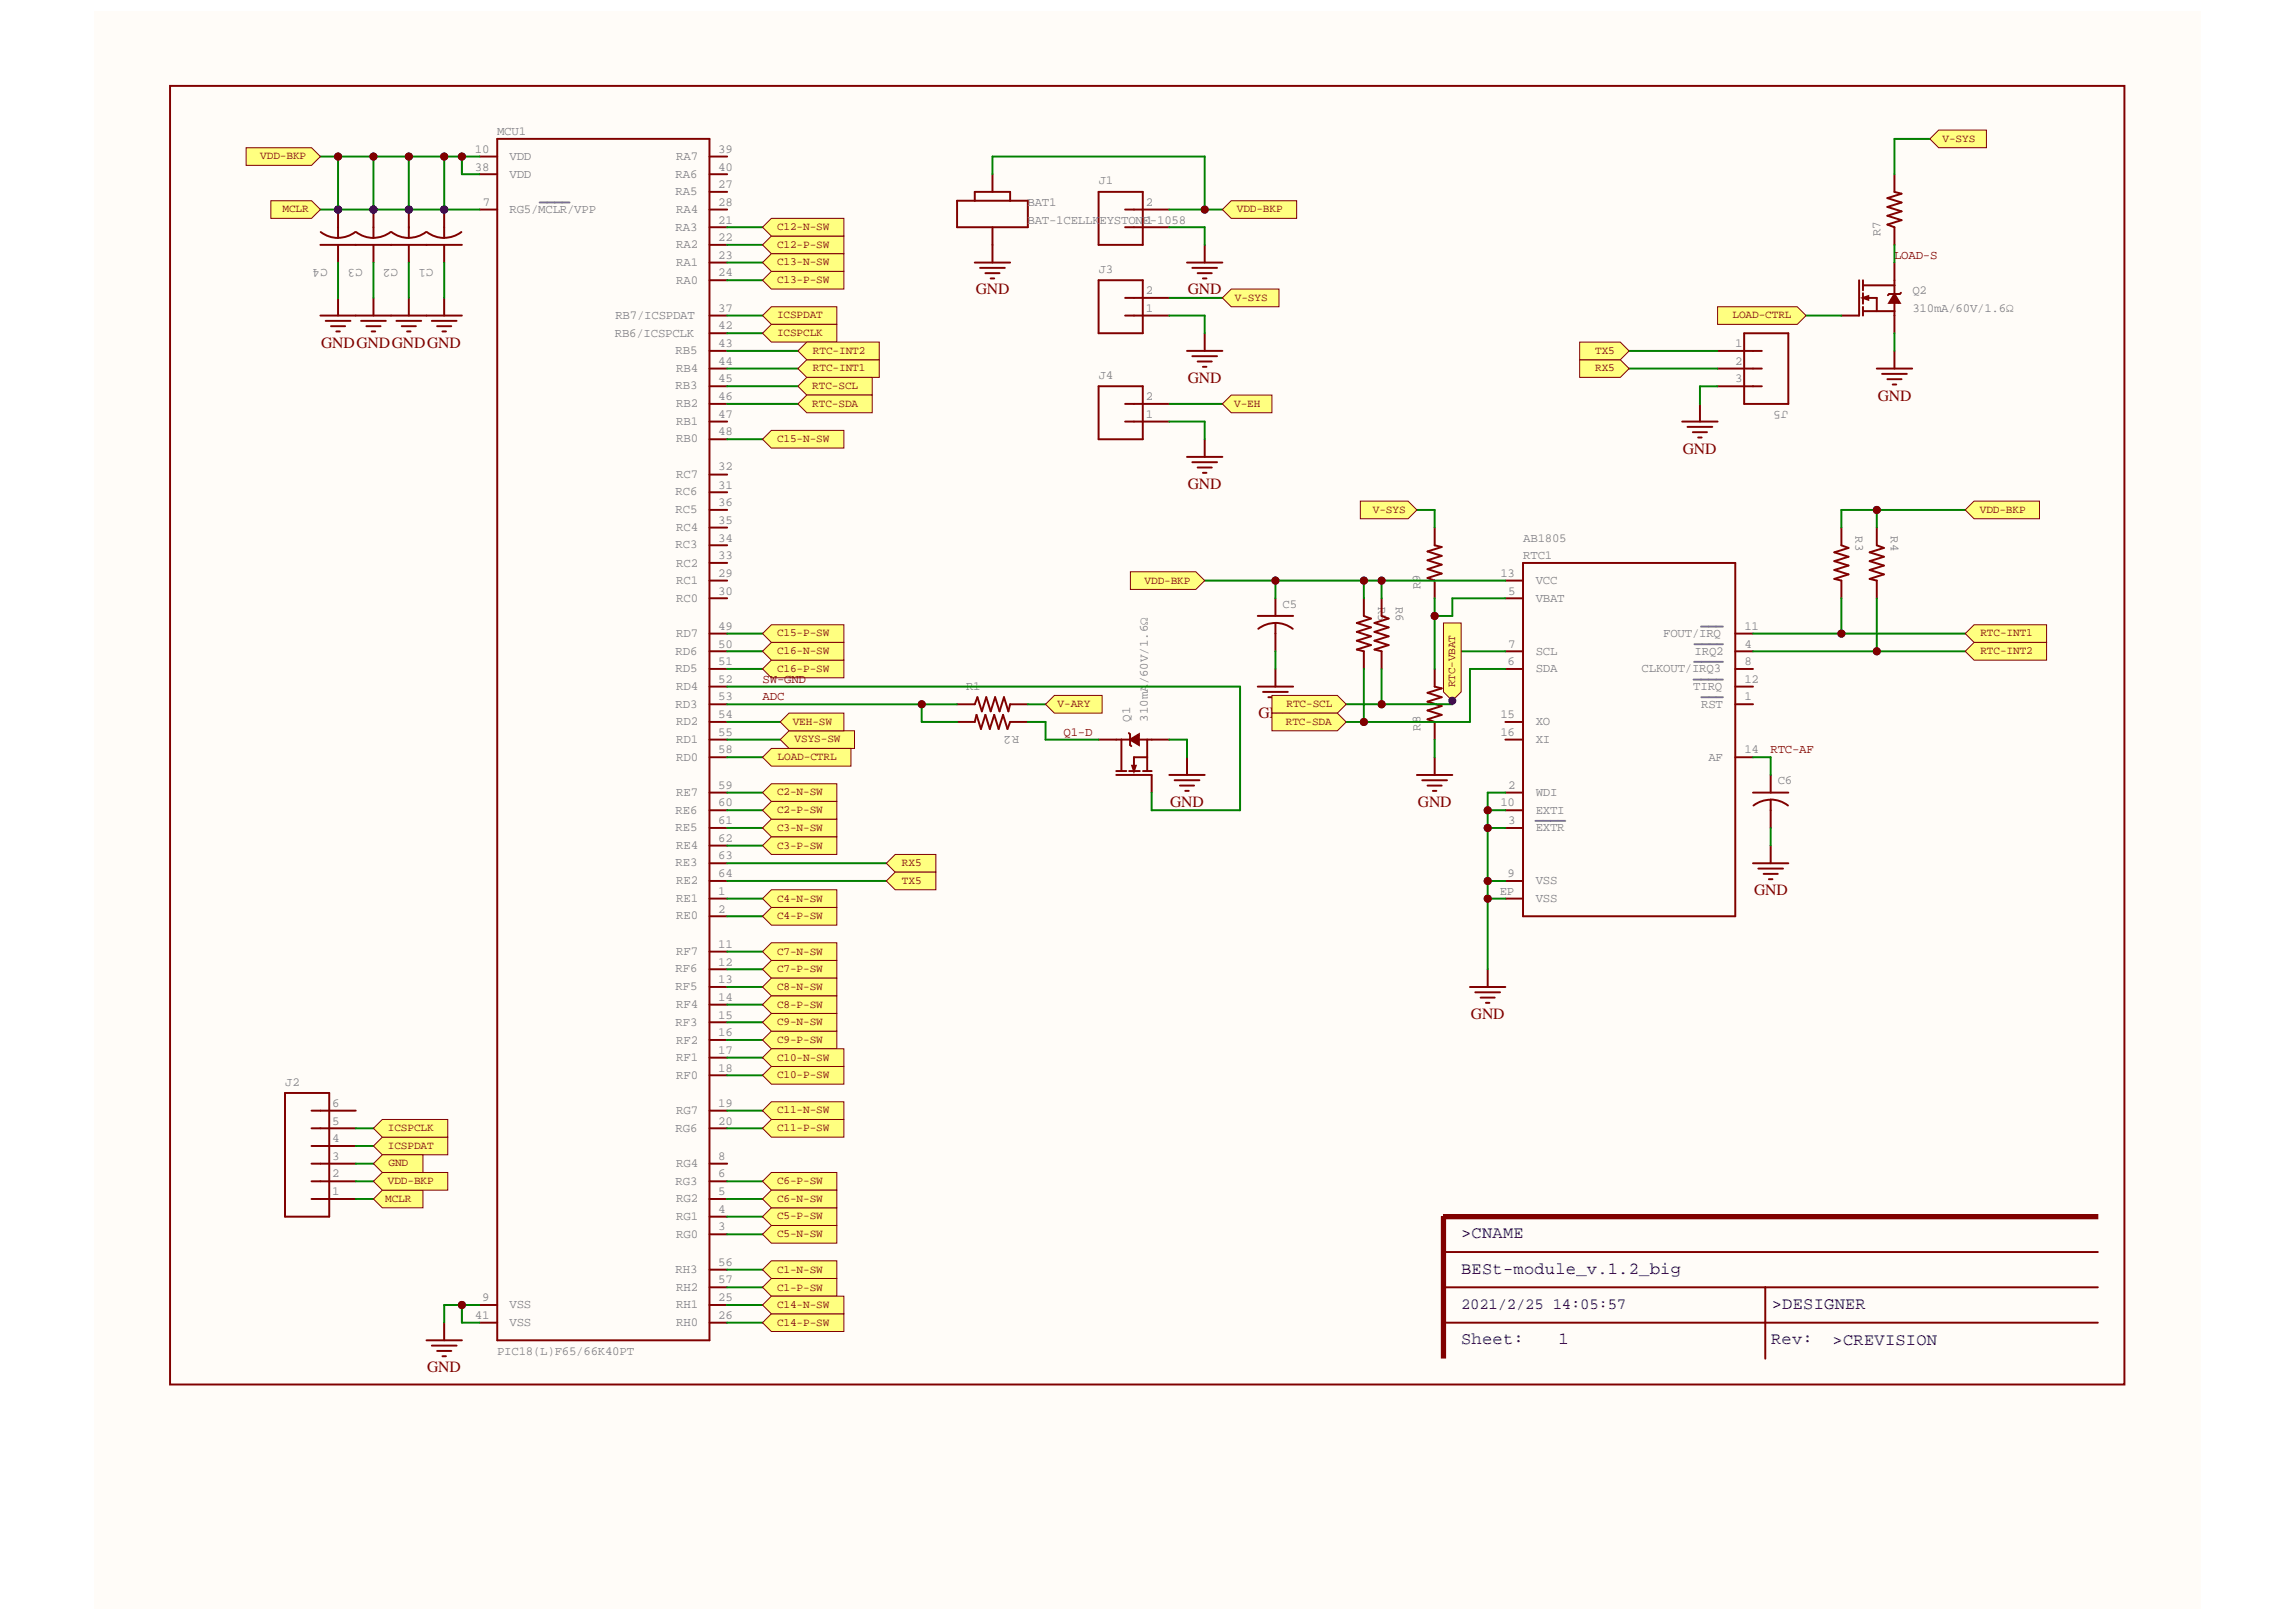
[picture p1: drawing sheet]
<svg xmlns="http://www.w3.org/2000/svg" width="297mm" height="210mm" viewBox="0 0 297 210" stroke-linecap="round" stroke-linejoin="round" font-family="sans-serif">
<defs><g id="words">
<g font-size="2.2" fill="#000080">
<text x="189" y="160.2">&gt;CNAME</text>
<text x="189" y="164.8">BESt-module_v.1.2_big</text>
<text x="189" y="173.9">Sheet:</text>
<text x="201.6" y="173.9">1</text>
<text x="229.1" y="173.9">Rev:</text>
<text x="229.2" y="169.4">&gt;DESIGNER</text>
<text x="237.1" y="174">&gt;CREVISION</text>
</g>
<g font-size="2" fill="#800000">
<text x="126.2" y="38.1">GND</text>
<text x="153.7" y="38.1">GND</text>
<text x="41.5" y="45">GNDGNDGNDGND</text>
<text x="153.7" y="49.6">GND</text>
<text x="242.9" y="51.8">GND</text>
<text x="217.7" y="58.7">GND</text>
<text x="153.7" y="63.3">GND</text>
<text x="162.8" y="92.9">GND</text>
<text x="151.4" y="104.4">GND</text>
<text x="183.4" y="104.4">GND</text>
<text x="226.9" y="115.8">GND</text>
<text x="190.3" y="131.8">GND</text>
<text x="55.3" y="177.6">GND</text>
</g>
<g font-size="2" fill="#000080">
<text x="189" y="169.5">2021/2/25</text>
<text x="200.9" y="169.5">14:05:57</text>
</g>
<g font-size="1.6" fill="#808080">
<text x="64.3" y="17.5">MCU1</text>
<text x="61.4" y="19.8">10</text>
<text x="61.4" y="22.1">38</text>
<text x="65.9" y="20.7">VDD</text>
<text x="65.9" y="23">VDD</text>
<text x="87.4" y="23">RA6</text>
<text x="87.5" y="20.7">RA7</text>
<text x="92.9" y="22.1">40</text>
<text x="92.9" y="19.8">39</text>
<text x="142.2" y="23.9">J1</text>
<text x="62.4" y="26.6">7</text>
<text x="65.9" y="27.6">RG5/MCLR/VPP</text>
<text x="87.4" y="29.9">RA3</text>
<text x="87.4" y="25.3">RA5</text>
<text x="87.5" y="27.6">RA4</text>
<text x="92.9" y="28.9">21</text>
<text x="92.9" y="26.6">28</text>
<text x="92.9" y="24.4">27</text>
<text x="132.9" y="26.6">BAT1</text>
<text x="132.9" y="28.9">BAT-1CELLK</text>
<text x="142.2" y="28.9">EYSTONE1-1058</text>
<text x="148.2" y="26.6">2</text>
<text x="42.4" y="34.8" transform="rotate(-180 42.4 34.8)">C4</text>
<text x="47" y="34.8" transform="rotate(-180 47 34.8)">C3</text>
<text x="51.5" y="34.8" transform="rotate(-180 51.5 34.8)">C2</text>
<text x="56.1" y="34.8" transform="rotate(-180 56.1 34.8)">C1</text>
<text x="87.5" y="34.4">RA1</text>
<text x="87.5" y="32.1">RA2</text>
<text x="92.9" y="33.5">23</text>
<text x="92.9" y="31.2">22</text>
<text x="92.9" y="35.8">24</text>
<text x="142.2" y="35.4">J3</text>
<text x="243.3" y="30.5" transform="rotate(-90 243.3 30.5)">R7</text>
<text x="79.6" y="41.3">RB7/ICSPDAT</text>
<text x="87.5" y="36.7">RA0</text>
<text x="92.9" y="40.3">37</text>
<text x="148.2" y="40.3">1</text>
<text x="148.2" y="38.1">2</text>
<text x="247.4" y="38.1">Q2</text>
<text x="247.4" y="40.3">310mA/60V/1.6Ω</text>
<text x="79.5" y="43.6">RB6/ICSPCLK</text>
<text x="87.4" y="45.8">RB5</text>
<text x="92.9" y="47.2">44</text>
<text x="92.9" y="44.9">43</text>
<text x="92.9" y="42.6">42</text>
<text x="224.5" y="44.9">1</text>
<text x="224.5" y="47.2">2</text>
<text x="87.4" y="50.4">RB3</text>
<text x="87.5" y="52.7">RB2</text>
<text x="87.5" y="48.1">RB4</text>
<text x="92.9" y="51.8">46</text>
<text x="92.9" y="49.5">45</text>
<text x="142.2" y="49">J4</text>
<text x="148.2" y="51.8">2</text>
<text x="224.5" y="49.5">3</text>
<text x="231.3" y="53.2" transform="rotate(-180 231.3 53.2)">J5</text>
<text x="87.5" y="55">RB1</text>
<text x="87.5" y="57.3">RB0</text>
<text x="92.9" y="54">47</text>
<text x="92.9" y="56.3">48</text>
<text x="148.2" y="54">1</text>
<text x="87.4" y="64.1">RC6</text>
<text x="87.5" y="61.8">RC7</text>
<text x="92.9" y="65.5">36</text>
<text x="92.9" y="63.3">31</text>
<text x="92.9" y="60.9">32</text>
<text x="87.4" y="70.9">RC3</text>
<text x="87.4" y="66.4">RC5</text>
<text x="87.5" y="68.7">RC4</text>
<text x="92.9" y="70.1">34</text>
<text x="92.9" y="67.8">35</text>
<text x="197.1" y="70.1">AB1805</text>
<text x="240.1" y="69.4" transform="rotate(90 240.1 69.4)">R3</text>
<text x="244.6" y="69.4" transform="rotate(90 244.6 69.4)">R4</text>
<text x="87.5" y="77.9">RC0</text>
<text x="87.5" y="75.6">RC1</text>
<text x="87.5" y="73.3">RC2</text>
<text x="92.9" y="77">30</text>
<text x="92.9" y="74.7">29</text>
<text x="92.9" y="72.4">33</text>
<text x="183.8" y="76.3" transform="rotate(-90 183.8 76.3)">R9</text>
<text x="194.1" y="74.7">13</text>
<text x="195.1" y="77">5</text>
<text x="197.1" y="72.4">RTC1</text>
<text x="198.7" y="77.9">VBAT</text>
<text x="198.7" y="75.6">VCC</text>
<text x="87.5" y="82.4">RD7</text>
<text x="92.9" y="83.8">50</text>
<text x="92.9" y="81.5">49</text>
<text x="165.9" y="78.6">C5</text>
<text x="178.3" y="78.6" transform="rotate(90 178.3 78.6)">R5</text>
<text x="180.6" y="78.6" transform="rotate(90 180.6 78.6)">R6</text>
<text x="195.1" y="83.8">7</text>
<text x="215.2" y="82.4">FOUT/IRQ</text>
<text x="225.7" y="83.8">4</text>
<text x="225.7" y="81.5">11</text>
<text x="87.4" y="87">RD5</text>
<text x="87.4" y="84.7">RD6</text>
<text x="87.5" y="89.3">RD4</text>
<text x="92.9" y="88.4">52</text>
<text x="92.9" y="86.1">51</text>
<text x="125" y="89.3">R1</text>
<text x="148.5" y="88.5" transform="rotate(-90 148.5 88.5)">/60V/1.6Ω</text>
<text x="195" y="86.1">6</text>
<text x="198.7" y="87">SDA</text>
<text x="198.7" y="84.7">SCL</text>
<text x="212.4" y="87">CLKOUT/IRQ3</text>
<text x="219.1" y="89.3">TIRQ</text>
<text x="219.2" y="84.7">IRQ2</text>
<text x="225.7" y="86.1">8</text>
<text x="225.7" y="88.4">12</text>
<text x="87.4" y="91.6">RD3</text>
<text x="87.5" y="93.9">RD2</text>
<text x="92.9" y="95.2">55</text>
<text x="92.9" y="92.9">54</text>
<text x="92.9" y="90.7">53</text>
<text x="131.8" y="95.2" transform="rotate(-180 131.8 95.2)">R2</text>
<text x="146.2" y="93.4" transform="rotate(-90 146.2 93.4)">Q1</text>
<text x="148.5" y="93.4" transform="rotate(-90 148.5 93.4)">310mA</text>
<text x="183.8" y="94.5" transform="rotate(-90 183.8 94.5)">R8</text>
<text x="194.1" y="92.9">15</text>
<text x="194.1" y="95.2">16</text>
<text x="198.7" y="93.9">XO</text>
<text x="220.1" y="91.6">RST</text>
<text x="225.7" y="90.7">1</text>
<text x="87.5" y="98.4">RD0</text>
<text x="87.5" y="96.1">RD1</text>
<text x="92.9" y="97.5">58</text>
<text x="198.7" y="96.1">XI</text>
<text x="221" y="98.4">AF</text>
<text x="225.7" y="97.5">14</text>
<text x="230" y="101.5">C6</text>
<text x="87.4" y="107.6">RE5</text>
<text x="87.4" y="105.3">RE6</text>
<text x="87.5" y="103">RE7</text>
<text x="92.9" y="106.6">61</text>
<text x="92.9" y="104.3">60</text>
<text x="92.9" y="102.1">59</text>
<text x="194.1" y="104.3">10</text>
<text x="195.1" y="102.1">2</text>
<text x="195.1" y="106.6">3</text>
<text x="198.7" y="103">WDI</text>
<text x="198.7" y="105.3">EXTI</text>
<text x="198.7" y="107.6">EXTR</text>
<text x="87.4" y="112.1">RE3</text>
<text x="87.5" y="109.8">RE4</text>
<text x="92.9" y="113.5">64</text>
<text x="92.9" y="111.2">63</text>
<text x="92.9" y="108.9">62</text>
<text x="195" y="113.5">9</text>
<text x="87.5" y="119">RE0</text>
<text x="87.5" y="116.7">RE1</text>
<text x="87.5" y="114.4">RE2</text>
<text x="92.9" y="118.1">2</text>
<text x="92.9" y="115.8">1</text>
<text x="194" y="115.8">EP</text>
<text x="198.7" y="114.4">VSS</text>
<text x="198.7" y="116.7">VSS</text>
<text x="87.4" y="125.8">RF6</text>
<text x="87.5" y="123.5">RF7</text>
<text x="92.9" y="125">12</text>
<text x="92.9" y="122.7">11</text>
<text x="87.4" y="128.1">RF5</text>
<text x="87.5" y="130.5">RF4</text>
<text x="92.9" y="131.8">15</text>
<text x="92.9" y="129.5">14</text>
<text x="92.9" y="127.3">13</text>
<text x="87.4" y="132.8">RF3</text>
<text x="87.5" y="137.3">RF1</text>
<text x="87.5" y="135">RF2</text>
<text x="92.9" y="136.4">17</text>
<text x="92.9" y="134.1">16</text>
<text x="36.9" y="140.5">J2</text>
<text x="43" y="143.2">6</text>
<text x="87.5" y="139.6">RF0</text>
<text x="92.9" y="138.7">18</text>
<text x="92.9" y="143.2">19</text>
<text x="43" y="147.8">4</text>
<text x="43" y="145.5">5</text>
<text x="87.4" y="146.5">RG6</text>
<text x="87.5" y="144.2">RG7</text>
<text x="92.9" y="145.5">20</text>
<text x="43" y="154.7">1</text>
<text x="43" y="152.4">2</text>
<text x="43" y="150.1">3</text>
<text x="87.4" y="153.3">RG3</text>
<text x="87.5" y="155.6">RG2</text>
<text x="87.5" y="151">RG4</text>
<text x="92.9" y="154.7">5</text>
<text x="92.9" y="152.4">6</text>
<text x="92.9" y="150.1">8</text>
<text x="87.5" y="160.2">RG0</text>
<text x="87.5" y="157.9">RG1</text>
<text x="92.9" y="159.2">3</text>
<text x="92.9" y="156.9">4</text>
<text x="87.4" y="164.7">RH3</text>
<text x="87.5" y="167">RH2</text>
<text x="92.9" y="166.1">57</text>
<text x="92.9" y="163.8">56</text>
<text x="61.4" y="170.6">41</text>
<text x="62.4" y="168.4">9</text>
<text x="65.9" y="169.3">VSS</text>
<text x="65.9" y="171.6">VSS</text>
<text x="87.5" y="171.6">RH0</text>
<text x="87.5" y="169.3">RH1</text>
<text x="92.9" y="170.6">26</text>
<text x="92.9" y="168.4">25</text>
<text x="64.3" y="175.3">PIC18(L)F65/66K40PT</text>
</g>
<g font-size="1.6" fill="#800000">
<text x="245" y="33.5">LOAD-S</text>
<text x="98.7" y="88.4">SW-GND</text>
<text x="98.7" y="90.7">ADC</text>
<text x="137.6" y="95.2">Q1-D</text>
<text x="229.1" y="97.5">RTC-AF</text>
</g>
<g font-size="1.4" fill="#800000">
<text x="33.7" y="20.6">VDD-BKP</text>
<text x="251.3" y="18.4">V-SYS</text>
<text x="36.6" y="27.5">MCLR</text>
<text x="100.5" y="29.8">C12-N-SW</text>
<text x="160" y="27.5">VDD-BKP</text>
<text x="100.5" y="32.1">C12-P-SW</text>
<text x="100.5" y="34.3">C13-N-SW</text>
<text x="100.5" y="41.2">ICSPDAT</text>
<text x="100.5" y="36.6">C13-P-SW</text>
<text x="159.8" y="38.9">V-SYS</text>
<text x="224.1" y="41.2">LOAD-CTRL</text>
<text x="100.5" y="43.5">ICSPCLK</text>
<text x="105.2" y="45.8">RTC-INT2</text>
<text x="206.4" y="45.8">TX5</text>
<text x="105.1" y="50.3">RTC-SCL</text>
<text x="105.1" y="52.7">RTC-SDA</text>
<text x="105.2" y="48">RTC-INT1</text>
<text x="159.7" y="52.7">V-EH</text>
<text x="206.4" y="48">RX5</text>
<text x="100.5" y="57.3">C15-N-SW</text>
<text x="177.6" y="66.4">V-SYS</text>
<text x="256.1" y="66.4">VDD-BKP</text>
<text x="148.1" y="75.5">VDD-BKP</text>
<text x="100.5" y="82.4">C15-P-SW</text>
<text x="188.3" y="83.9" transform="rotate(-90 188.3 83.9)">AT</text>
<text x="256.2" y="82.4">RTC-INT1</text>
<text x="100.5" y="86.9">C16-P-SW</text>
<text x="100.5" y="84.6">C16-N-SW</text>
<text x="188.3" y="89" transform="rotate(-90 188.3 89)">RTC-VB</text>
<text x="256.2" y="84.6">RTC-INT2</text>
<text x="102.6" y="93.8">VEH-SW</text>
<text x="136.8" y="91.5">V-ARY</text>
<text x="166.4" y="93.8">RTC-SDA</text>
<text x="166.4" y="91.5">RTC-SCL</text>
<text x="100.6" y="98.3">LOAD-CTRL</text>
<text x="102.8" y="96.1">VSYS-SW</text>
<text x="100.5" y="102.9">C2-N-SW</text>
<text x="100.5" y="107.5">C3-N-SW</text>
<text x="100.5" y="105.2">C2-P-SW</text>
<text x="100.5" y="109.8">C3-P-SW</text>
<text x="116.7" y="112.1">RX5</text>
<text x="100.5" y="119">C4-P-SW</text>
<text x="100.5" y="116.7">C4-N-SW</text>
<text x="116.7" y="114.4">TX5</text>
<text x="100.5" y="125.8">C7-P-SW</text>
<text x="100.5" y="123.5">C7-N-SW</text>
<text x="100.5" y="130.4">C8-P-SW</text>
<text x="100.5" y="128.1">C8-N-SW</text>
<text x="100.5" y="135">C9-P-SW</text>
<text x="100.5" y="132.7">C9-N-SW</text>
<text x="100.5" y="137.2">C10-N-SW</text>
<text x="100.5" y="139.5">C10-P-SW</text>
<text x="50.2" y="148.7">ICSPDAT</text>
<text x="50.2" y="146.4">ICSPCLK</text>
<text x="100.5" y="146.4">C11-P-SW</text>
<text x="100.5" y="144.1">C11-N-SW</text>
<text x="49.8" y="155.5">MCLR</text>
<text x="50.2" y="153.2">VDD-BKP</text>
<text x="50.3" y="150.9">GND</text>
<text x="100.5" y="153.2">C6-P-SW</text>
<text x="100.5" y="155.5">C6-N-SW</text>
<text x="100.5" y="157.8">C5-P-SW</text>
<text x="100.5" y="160.1">C5-N-SW</text>
<text x="100.5" y="167">C1-P-SW</text>
<text x="100.5" y="164.7">C1-N-SW</text>
<text x="100.5" y="171.6">C14-P-SW</text>
<text x="100.5" y="169.3">C14-N-SW</text>
</g>
</g></defs>
<g fill="#fffcf8">
<path d="M12.2 1.5h272.5v206.7h-272.5z" fill-rule="evenodd"/>
<path d="M12.2 1.5h272.5v206.7h-272.5z" fill-rule="evenodd"/>
</g>
<circle cx="43.7" cy="20.3" r=".46" fill="#000080"/>
<circle cx="43.7" cy="20.3" r=".46" fill="none" stroke="#000080" stroke-width=".13"/>
<circle cx="48.3" cy="20.3" r=".46" fill="#000080"/>
<circle cx="48.3" cy="20.3" r=".46" fill="none" stroke="#000080" stroke-width=".13"/>
<circle cx="52.9" cy="20.3" r=".46" fill="#000080"/>
<circle cx="52.9" cy="20.3" r=".46" fill="none" stroke="#000080" stroke-width=".13"/>
<circle cx="57.5" cy="20.3" r=".46" fill="#000080"/>
<circle cx="57.5" cy="20.3" r=".46" fill="none" stroke="#000080" stroke-width=".13"/>
<circle cx="59.8" cy="168.9" r=".46" fill="#000080"/>
<circle cx="59.8" cy="168.9" r=".46" fill="none" stroke="#000080" stroke-width=".13"/>
<circle cx="59.8" cy="20.3" r=".46" fill="#000080"/>
<circle cx="59.8" cy="20.3" r=".46" fill="none" stroke="#000080" stroke-width=".13"/>
<circle cx="119.2" cy="91.1" r=".46" fill="#000080"/>
<circle cx="119.2" cy="91.1" r=".46" fill="none" stroke="#000080" stroke-width=".13"/>
<circle cx="155.9" cy="27.1" r=".46" fill="#000080"/>
<circle cx="155.9" cy="27.1" r=".46" fill="none" stroke="#000080" stroke-width=".13"/>
<circle cx="165" cy="75.1" r=".46" fill="#000080"/>
<circle cx="165" cy="75.1" r=".46" fill="none" stroke="#000080" stroke-width=".13"/>
<circle cx="176.4" cy="93.4" r=".46" fill="#000080"/>
<circle cx="176.4" cy="93.4" r=".46" fill="none" stroke="#000080" stroke-width=".13"/>
<circle cx="176.4" cy="75.1" r=".46" fill="#000080"/>
<circle cx="176.4" cy="75.1" r=".46" fill="none" stroke="#000080" stroke-width=".13"/>
<circle cx="178.7" cy="91.1" r=".46" fill="#000080"/>
<circle cx="178.7" cy="91.1" r=".46" fill="none" stroke="#000080" stroke-width=".13"/>
<circle cx="178.7" cy="75.1" r=".46" fill="#000080"/>
<circle cx="178.7" cy="75.1" r=".46" fill="none" stroke="#000080" stroke-width=".13"/>
<circle cx="185.6" cy="79.7" r=".46" fill="#000080"/>
<circle cx="185.6" cy="79.7" r=".46" fill="none" stroke="#000080" stroke-width=".13"/>
<circle cx="192.5" cy="116.3" r=".46" fill="#000080"/>
<circle cx="192.5" cy="116.3" r=".46" fill="none" stroke="#000080" stroke-width=".13"/>
<circle cx="192.5" cy="114" r=".46" fill="#000080"/>
<circle cx="192.5" cy="114" r=".46" fill="none" stroke="#000080" stroke-width=".13"/>
<circle cx="192.5" cy="107.1" r=".46" fill="#000080"/>
<circle cx="192.5" cy="107.1" r=".46" fill="none" stroke="#000080" stroke-width=".13"/>
<circle cx="192.5" cy="104.9" r=".46" fill="#000080"/>
<circle cx="192.5" cy="104.9" r=".46" fill="none" stroke="#000080" stroke-width=".13"/>
<circle cx="238.2" cy="82" r=".46" fill="#000080"/>
<circle cx="238.2" cy="82" r=".46" fill="none" stroke="#000080" stroke-width=".13"/>
<circle cx="242.8" cy="84.3" r=".46" fill="#000080"/>
<circle cx="242.8" cy="84.3" r=".46" fill="none" stroke="#000080" stroke-width=".13"/>
<circle cx="242.8" cy="66" r=".46" fill="#000080"/>
<circle cx="242.8" cy="66" r=".46" fill="none" stroke="#000080" stroke-width=".13"/>
<path d="M187.9 157.4h-1.2v1.2M186.7 171.2h84.7M186.7 166.6h84.7M186.7 162h84.7M228.4 166.6v9.2" fill="none" stroke="#800000" stroke-width=".25"/>
<path d="M186.5 157.4h.5v18.3h-.5z" fill-rule="evenodd" fill="#800000"/>
<path d="M186.5 157.4h.5v18.3h-.5z" fill="none" stroke="#800000" stroke-width=".13"/>
<path d="M186.7 157.2h84.7v.5h-84.7z" fill-rule="evenodd" fill="#800000"/>
<path d="M186.7 157.2h84.7v.5h-84.7z" fill="none" stroke="#800000" stroke-width=".13"/>
<g fill="none" stroke="#800000" stroke-width=".25">
<path d="M22 11.1h252.8v168.1h-252.8zM64.3 18h27.5v155.5h-27.5zM62 27.1h2.3M62 22.5h2.3M62 20.3h2.3M91.8 34h2.3M91.8 31.7h2.3M91.8 29.4h2.3M91.8 27.1h2.3M91.8 24.8h2.3M91.8 22.5h2.3M91.8 20.3h2.3"/>
<path d="M91.8 36.3h2.3M91.8 54.6h2.3M91.8 52.3h2.3M91.8 50h2.3M91.8 47.7h2.3M91.8 45.4h2.3M91.8 43.1h2.3M91.8 40.8h2.3M91.8 56.8h2.3M91.8 77.4h2.3M91.8 75.1h2.3M91.8 72.8h2.3"/>
<path d="M91.8 70.6h2.3M91.8 68.3h2.3M91.8 66h2.3M91.8 63.7h2.3M91.8 61.4h2.3M91.8 98h2.3M91.8 95.7h2.3M91.8 93.4h2.3M91.8 91.1h2.3M91.8 88.9h2.3M91.8 86.6h2.3M91.8 84.3h2.3"/>
<path d="M91.8 82h2.3M123.8 93.4h2.3l.2-.9 .6 1.8 .6-1.8 .6 1.8 .5-1.8 .6 1.8 .6-1.8 .5 1.8 .4-.9h2.3M123.8 91.1h2.3l.4-.9 .5 1.9 .6-1.9 .6 1.9 .5-1.9 .6 1.9 .6-1.9 .6 1.9 .2-1h2.3M144.4 95.7h1.8M144.4 99.8h1.3M145.1 95.7v4.1M146 94.9l.2 .1v1.4l.2 .2M146.1 99.8h1.4M147.3 95.7h1.7M147.9 99.8h1.1M148.4 98h-1.7v1.1M148.4 95.7v4.1"/>
<path d="M91.8 118.6h2.3M91.8 116.3h2.3M91.8 114h2.3M91.8 111.7h2.3M91.8 109.4h2.3M91.8 107.1h2.3M91.8 104.9h2.3M91.8 102.6h2.3M144.4 100.3h4.6M91.8 139.2h2.3M91.8 136.9h2.3M91.8 134.6h2.3"/>
<path d="M91.8 132.3h2.3M91.8 130h2.3M91.8 127.7h2.3M91.8 125.4h2.3M91.8 123.2h2.3M36.9 141.4h5.7v16h-5.7zM40.3 155.2h5.7M40.3 152.9h5.7M40.3 150.6h5.7M40.3 146h5.7M40.3 143.7h5.7M40.3 148.3h5.7"/>
<path d="M91.8 159.7h2.3M91.8 157.4h2.3M91.8 155.2h2.3M91.8 152.9h2.3M91.8 150.6h2.3M91.8 146h2.3M91.8 143.7h2.3M62 168.9h2.3M62 171.2h2.3M91.8 168.9h2.3M91.8 171.2h2.3M91.8 166.6h2.3"/>
<path d="M91.8 164.3h2.3"/>
</g>
<path d="M69.8 26.2h3.9" fill="none" stroke="#808080" stroke-width=".25"/>
<path d="M146.2 95.7l1.1-.7v1.4z" fill="#800000"/>
<path d="M146.2 95.7l1.1-.7v1.4z" fill="none" stroke="#800000" stroke-width=".25"/>
<path d="M146.5 99.1h.4l-.2 .7z" fill="#800000"/>
<path d="M142.1 95.7h2.3M146.5 99.1h.4l-.2 .7zM149 95.7h2.3M149 100.3v2.3" fill="none" stroke="#800000" stroke-width=".25"/>
<circle cx="57.5" cy="27.1" r=".46" fill="#000080"/>
<circle cx="57.5" cy="27.1" r=".46" fill="none" stroke="#000080" stroke-width=".13"/>
<path d="M55.2 31.7h4.6M55.2 30a3.7 3.7 0 0 0 2.3 .8M57.5 27.1v3.7M57.5 31.7v2.3M59.7 30a3.7 3.7 0 0 1-2.2 .8" fill="none" stroke="#800000" stroke-width=".25"/>
<circle cx="57.5" cy="27.1" r=".46" fill="#000080"/>
<circle cx="57.5" cy="27.1" r=".46" fill="none" stroke="#000080" stroke-width=".13"/>
<circle cx="52.9" cy="27.1" r=".46" fill="#000080"/>
<circle cx="52.9" cy="27.1" r=".46" fill="none" stroke="#000080" stroke-width=".13"/>
<path d="M50.6 31.7h4.6M50.6 30a3.7 3.7 0 0 0 2.3 .8M52.9 27.1v3.7M52.9 31.7v2.3M55.1 30a3.7 3.7 0 0 1-2.2 .8" fill="none" stroke="#800000" stroke-width=".25"/>
<circle cx="52.9" cy="27.1" r=".46" fill="#000080"/>
<circle cx="52.9" cy="27.1" r=".46" fill="none" stroke="#000080" stroke-width=".13"/>
<path d="M162.7 79.7h4.6M165 77.4v2.3M238.2 68.3v2.3l.9 .3-1.8 .6 1.8 .5-1.8 .6 1.8 .6-1.8 .6 1.8 .5-1.8 .6 .9 .2v2.3M162.8 81.4a3.7 3.7 0 0 1 2.2-.8v3.7M165 80.6a3.7 3.7 0 0 1 2.2 .8M226.8 102.6h4.6M226.9 104.2a3.7 3.7 0 0 1 2.2-.7v3.6M229.1 103.5a3.7 3.7 0 0 1 2.2 .7M229.1 100.3v2.3" fill="none" stroke="#800000" stroke-width=".25"/>
<circle cx="48.3" cy="27.1" r=".46" fill="#000080"/>
<circle cx="48.3" cy="27.1" r=".46" fill="none" stroke="#000080" stroke-width=".13"/>
<path d="M46 31.7h4.6M46.1 30a3.7 3.7 0 0 0 2.2 .8M48.3 27.1v3.7M48.3 31.7v2.3M50.5 30a3.7 3.7 0 0 1-2.2 .8" fill="none" stroke="#800000" stroke-width=".25"/>
<circle cx="48.3" cy="27.1" r=".46" fill="#000080"/>
<circle cx="48.3" cy="27.1" r=".46" fill="none" stroke="#000080" stroke-width=".13"/>
<circle cx="43.7" cy="27.1" r=".46" fill="#000080"/>
<circle cx="43.7" cy="27.1" r=".46" fill="none" stroke="#000080" stroke-width=".13"/>
<path d="M41.5 31.7h4.5M41.5 30a3.7 3.7 0 0 0 2.2 .8M43.7 27.1v3.7M43.7 31.7v2.3M46 30a3.7 3.7 0 0 1-2.3 .8" fill="none" stroke="#800000" stroke-width=".25"/>
<circle cx="43.7" cy="27.1" r=".46" fill="#000080"/>
<circle cx="43.7" cy="27.1" r=".46" fill="none" stroke="#000080" stroke-width=".13"/>
<g fill="none" stroke="#800000" stroke-width=".25">
<path d="M240.5 36.3v4.5M241 36.3v1.3M241 37.9v1.4M241 39.7v1.1M241 36.9h4.1M241.7 38.6h1.1v1.7M245.1 22.6v2.2l.9 .3-1.8 .5 1.8 .6-1.8 .6 1.8 .6-1.8 .5 1.8 .6-1.8 .6 .9 .3v2.3M245.1 36.3v1.7M245.1 39.2v1.6M245.9 37.9l-.1 .1h-1.4l-.2 .2M241 40.3h4.1M176.4 77.4v2.3l1 .3-1.9 .6 1.9 .6-1.9 .6 1.9 .5-1.9 .6 1.9 .6-1.9 .6 .9 .2v2.3"/>
<path d="M178.7 77.4v2.3l.9 .3-1.8 .6 1.8 .6-1.8 .6 1.8 .5-1.8 .6 1.8 .6-1.8 .6 .9 .2v2.3M194.8 77.4h2.2M194.8 75.1h2.2M197 72.9h27.5v45.7h-27.5zM242.8 68.3v2.3l.9 .3-1.8 .6 1.8 .5-1.8 .6 1.8 .6-1.8 .6 1.8 .5-1.8 .6 .9 .2v2.3M194.8 86.6h2.2M194.8 84.3h2.2M194.8 93.4h2.2M194.8 95.7h2.2M224.5 86.6h2.3M224.5 84.3h2.3M224.5 91.1h2.3"/>
<path d="M224.5 82h2.3M224.5 88.9h2.3M224.5 98h2.3M194.8 102.6h2.2M194.8 114h2.2M194.8 104.9h2.2M194.8 116.3h2.2M194.8 107.1h2.2"/>
</g>
<path d="M219.1 87.9h3.8M219.2 85.7h3.7M219.2 83.4h3.7M220.1 81.1h2.8M220.1 90.2h2.8M198.6 106.2h3.9" fill="none" stroke="#808080" stroke-width=".25"/>
<path d="M245.1 38l.7 1.2h-1.4z" fill="#800000"/>
<path d="M245.1 38l.7 1.2h-1.4z" fill="none" stroke="#800000" stroke-width=".25"/>
<path d="M241 38.6l.7-.3v.5z" fill="#800000"/>
<g fill="none" stroke="#800000" stroke-width=".25">
<path d="M43.7 38.5v2.3M48.3 38.5v2.3M52.9 38.5v2.3M57.5 38.5v2.3M123.8 26h9.2v3.4h-9.2zM126.1 26v-1.2h4.6v1.2M126.1 34h4.6M126.8 34.7h3.2M127.5 35.4h1.8M128.2 36h.4M128.4 22.5v2.3M128.4 29.4v4.6"/>
<path d="M142.1 24.8h5.7v6.9h-5.7zM142.1 36.3h5.7v6.8h-5.7zM145.6 27.1h5.7M145.6 29.4h5.7M145.6 38.5h5.7M153.6 34h4.5M154.3 34.7h3.2M154.9 35.4h1.9M155.6 36h.5M155.9 31.7v2.3M241 38.6l.7-.3v.5zM245.1 34v2.3"/>
<path d="M41.5 40.8h18.3M42.1 41.5h3.2M42.8 42.2h1.9M43.5 42.9h.5M46.7 41.5h3.2M47.4 42.2h1.8M48.1 42.9h.4M51.3 41.5h3.2M52 42.2h1.8M52.7 42.9h.4M55.9 41.5h3.2M56.5 42.2h1.9"/>
<path d="M57.2 42.9h.5M142.1 50h5.7v6.8h-5.7zM145.6 40.8h5.7M145.6 52.3h5.7M145.6 54.6h5.7M153.6 45.4h4.5M153.6 59.1h4.5M154.3 46.1h3.2M154.3 59.8h3.2M154.9 46.8h1.9M155.6 47.5h.5M155.9 43.1v2.3"/>
<path d="M155.9 56.8v2.3M217.6 54.6h4.6M218.3 55.2h3.2M219 55.9h1.8M219.7 56.6h.4M219.9 52.3v2.3M222.2 50h5.7M222.2 47.7h5.7M222.2 45.4h5.7M225.6 43.1h5.8v9.2h-5.8zM238.2 40.8h2.3M242.8 47.7h4.6"/>
<path d="M243.5 48.4h3.2M244.2 49.1h1.8M244.9 49.8h.4M245.1 40.8v2.3M245.1 45.4v2.3M154.9 60.5h1.9M155.6 61.2h.5M185.6 68.3v2.3l.9 .2-1.8 .6 1.8 .5-1.8 .6 1.8 .6-1.8 .6 1.8 .5-1.8 .6 .9 .3v2.3M153.6 98v2.3M162.7 88.9h4.6M163.4 89.5h3.2M164.1 90.2h1.8"/>
<path d="M164.8 90.9h.4M165 86.6v2.3M185.6 86.6v2.3l.9 .2-1.8 .6 1.8 .5-1.8 .6 1.8 .6-1.8 .5 1.8 .6-1.8 .6 .9 .3v2.3M185.6 98v2.3M151.3 100.3h4.6M152 101h3.2M152.7 101.7h1.8M153.3 102.3h.5M183.3 100.3h4.6M184 101h3.2M184.7 101.7h1.8M185.4 102.4h.4"/>
<path d="M226.8 111.7h4.6M227.5 112.4h3.2M228.2 113.1h1.8M228.8 113.8h.5M229.1 109.4v2.3M190.2 127.7h4.6M190.9 128.4h3.2M191.5 129.1h1.9M192.2 129.8h.5M192.5 125.4v2.3M55.2 173.5h4.6M55.9 174.1h3.2"/>
<path d="M56.6 174.8h1.8M57.2 175.5h.5M57.5 171.2v2.3"/>
</g>
<path d="M94.1 40.8h4.6" fill="none" stroke="#008000" stroke-width=".25"/>
<path d="M98.7 40.8l1.1-1.1h8.5v2.3h-8.5z" fill-rule="evenodd" fill="#ffff80"/>
<path d="M98.7 40.8l1.1-1.1h8.5v2.3h-8.5z" fill="none" stroke="#800000" stroke-width=".13"/>
<path d="M46 148.3h2.3" fill="none" stroke="#008000" stroke-width=".25"/>
<path d="M48.3 148.3l1.2-1.1h8.4v2.2h-8.4z" fill-rule="evenodd" fill="#ffff80"/>
<path d="M48.3 148.3l1.2-1.1h8.4v2.2h-8.4z" fill="none" stroke="#800000" stroke-width=".13"/>
<path d="M94.1 43.1h4.6" fill="none" stroke="#008000" stroke-width=".25"/>
<path d="M99.8 42h8.5v2.3h-8.5l-1.1-1.2z" fill-rule="evenodd" fill="#ffff80"/>
<path d="M99.8 42h8.5v2.3h-8.5l-1.1-1.2z" fill="none" stroke="#800000" stroke-width=".13"/>
<path d="M46 146h2.3" fill="none" stroke="#008000" stroke-width=".25"/>
<path d="M48.3 146l1.2-1.1h8.4v2.3h-8.4z" fill-rule="evenodd" fill="#ffff80"/>
<path d="M48.3 146l1.2-1.1h8.4v2.3h-8.4z" fill="none" stroke="#800000" stroke-width=".13"/>
<path d="M41.5 27.1h20.5" fill="none" stroke="#008000" stroke-width=".25"/>
<path d="M35 26h5.3l1.2 1.1-1.2 1.2h-5.3z" fill-rule="evenodd" fill="#ffff80"/>
<path d="M35 26h5.3l1.2 1.1-1.2 1.2h-5.3z" fill="none" stroke="#800000" stroke-width=".13"/>
<path d="M46 155.2h2.3" fill="none" stroke="#008000" stroke-width=".25"/>
<path d="M48.3 155.2l1.2-1.2h5.2v2.3h-5.2z" fill-rule="evenodd" fill="#ffff80"/>
<path d="M48.3 155.2l1.2-1.2h5.2v2.3h-5.2z" fill="none" stroke="#800000" stroke-width=".13"/>
<path d="M41.5 20.3h20.5M57.5 20.3v6.8M59.8 20.3v2.2h2.2" fill="none" stroke="#008000" stroke-width=".25"/>
<circle cx="57.5" cy="27.1" r=".46" fill="#000080"/>
<circle cx="57.5" cy="27.1" r=".46" fill="none" stroke="#000080" stroke-width=".13"/>
<path d="M52.9 20.3v6.8" fill="none" stroke="#008000" stroke-width=".25"/>
<circle cx="52.9" cy="27.1" r=".46" fill="#000080"/>
<circle cx="52.9" cy="27.1" r=".46" fill="none" stroke="#000080" stroke-width=".13"/>
<path d="M48.3 20.3v6.8" fill="none" stroke="#008000" stroke-width=".25"/>
<circle cx="48.3" cy="27.1" r=".46" fill="#000080"/>
<circle cx="48.3" cy="27.1" r=".46" fill="none" stroke="#000080" stroke-width=".13"/>
<path d="M43.7 20.3v6.8" fill="none" stroke="#008000" stroke-width=".25"/>
<circle cx="43.7" cy="27.1" r=".46" fill="#000080"/>
<circle cx="43.7" cy="27.1" r=".46" fill="none" stroke="#000080" stroke-width=".13"/>
<path d="M31.8 19.1h8.5l1.2 1.2-1.2 1.1h-8.5z" fill-rule="evenodd" fill="#ffff80"/>
<path d="M31.8 19.1h8.5l1.2 1.2-1.2 1.1h-8.5z" fill="none" stroke="#800000" stroke-width=".13"/>
<circle cx="59.8" cy="20.3" r=".46" fill="#800000"/>
<circle cx="59.8" cy="20.3" r=".46" fill="none" stroke="#800000" stroke-width=".13"/>
<circle cx="57.5" cy="20.3" r=".46" fill="#800000"/>
<circle cx="57.5" cy="20.3" r=".46" fill="none" stroke="#800000" stroke-width=".13"/>
<circle cx="52.9" cy="20.3" r=".46" fill="#800000"/>
<circle cx="52.9" cy="20.3" r=".46" fill="none" stroke="#800000" stroke-width=".13"/>
<circle cx="48.3" cy="20.3" r=".46" fill="#800000"/>
<circle cx="48.3" cy="20.3" r=".46" fill="none" stroke="#800000" stroke-width=".13"/>
<circle cx="43.7" cy="20.3" r=".46" fill="#800000"/>
<circle cx="43.7" cy="20.3" r=".46" fill="none" stroke="#800000" stroke-width=".13"/>
<path d="M46 152.9h2.3" fill="none" stroke="#008000" stroke-width=".25"/>
<path d="M48.3 152.9l1.2-1.2h8.4v2.3h-8.4z" fill-rule="evenodd" fill="#ffff80"/>
<path d="M48.3 152.9l1.2-1.2h8.4v2.3h-8.4z" fill="none" stroke="#800000" stroke-width=".13"/>
<path d="M242.8 66v2.3M254.2 66h-16v2.3" fill="none" stroke="#008000" stroke-width=".25"/>
<path d="M254.2 66l1.2-1.1h8.5v2.2h-8.5z" fill-rule="evenodd" fill="#ffff80"/>
<path d="M254.2 66l1.2-1.1h8.5v2.2h-8.5z" fill="none" stroke="#800000" stroke-width=".13"/>
<circle cx="242.8" cy="66" r=".46" fill="#800000"/>
<circle cx="242.8" cy="66" r=".46" fill="none" stroke="#800000" stroke-width=".13"/>
<path d="M155.9 75.1h38.9M165 75.1v2.3M176.4 75.1v2.3M178.7 75.1v2.3" fill="none" stroke="#008000" stroke-width=".25"/>
<path d="M146.2 74h8.5l1.2 1.1-1.2 1.2h-8.5z" fill-rule="evenodd" fill="#ffff80"/>
<path d="M146.2 74h8.5l1.2 1.1-1.2 1.2h-8.5z" fill="none" stroke="#800000" stroke-width=".13"/>
<circle cx="165" cy="75.1" r=".46" fill="#800000"/>
<circle cx="165" cy="75.1" r=".46" fill="none" stroke="#800000" stroke-width=".13"/>
<circle cx="176.4" cy="75.1" r=".46" fill="#800000"/>
<circle cx="176.4" cy="75.1" r=".46" fill="none" stroke="#800000" stroke-width=".13"/>
<circle cx="178.7" cy="75.1" r=".46" fill="#800000"/>
<circle cx="178.7" cy="75.1" r=".46" fill="none" stroke="#800000" stroke-width=".13"/>
<path d="M128.4 22.5v-2.2h27.5v6.8M151.3 27.1h6.8" fill="none" stroke="#008000" stroke-width=".25"/>
<path d="M158.1 27.1l1.2-1.1h8.4v2.3h-8.4z" fill-rule="evenodd" fill="#ffff80"/>
<path d="M158.1 27.1l1.2-1.1h8.4v2.3h-8.4z" fill="none" stroke="#800000" stroke-width=".13"/>
<circle cx="155.9" cy="27.1" r=".46" fill="#800000"/>
<circle cx="155.9" cy="27.1" r=".46" fill="none" stroke="#800000" stroke-width=".13"/>
<path d="M59.8 168.9v2.3h2.2M62 168.9h-4.5v2.3" fill="none" stroke="#008000" stroke-width=".25"/>
<circle cx="59.8" cy="168.9" r=".46" fill="#800000"/>
<circle cx="59.8" cy="168.9" r=".46" fill="none" stroke="#800000" stroke-width=".13"/>
<path d="M46 150.6h2.3" fill="none" stroke="#008000" stroke-width=".25"/>
<path d="M49.5 149.4h5.2v2.3h-5.2l-1.2-1.1z" fill-rule="evenodd" fill="#ffff80"/>
<path d="M49.5 149.4h5.2v2.3h-5.2l-1.2-1.1z" fill="none" stroke="#800000" stroke-width=".13"/>
<path d="M43.7 34v4.5M48.3 34v4.5M52.9 34v4.5M57.5 34v4.5M151.3 95.7h2.3v2.3M165 84.3v2.3M192.5 116.3h2.3M192.5 114h2.3M192.5 107.1h2.3M192.5 104.9h2.3M194.8 102.6h-2.3v22.8M229.1 107.1v2.3" fill="none" stroke="#008000" stroke-width=".25"/>
<circle cx="192.5" cy="116.3" r=".46" fill="#800000"/>
<circle cx="192.5" cy="116.3" r=".46" fill="none" stroke="#800000" stroke-width=".13"/>
<circle cx="192.5" cy="114" r=".46" fill="#800000"/>
<circle cx="192.5" cy="114" r=".46" fill="none" stroke="#800000" stroke-width=".13"/>
<circle cx="192.5" cy="107.1" r=".46" fill="#800000"/>
<circle cx="192.5" cy="107.1" r=".46" fill="none" stroke="#800000" stroke-width=".13"/>
<circle cx="192.5" cy="104.9" r=".46" fill="#800000"/>
<circle cx="192.5" cy="104.9" r=".46" fill="none" stroke="#800000" stroke-width=".13"/>
<path d="M151.3 29.4h4.6v2.3M151.3 40.8h4.6v2.3M151.3 54.6h4.6v2.2M222.2 50h-2.3v2.3M245.1 43.1v2.3M185.6 95.7v2.3M94.1 166.6h4.6" fill="none" stroke="#008000" stroke-width=".25"/>
<path d="M98.7 166.6l1.1-1.2h8.5v2.3h-8.5z" fill-rule="evenodd" fill="#ffff80"/>
<path d="M98.7 166.6l1.1-1.2h8.5v2.3h-8.5z" fill="none" stroke="#800000" stroke-width=".13"/>
<path d="M94.1 164.3h4.6" fill="none" stroke="#008000" stroke-width=".25"/>
<path d="M99.8 163.2h8.5v2.2h-8.5l-1.1-1.1z" fill-rule="evenodd" fill="#ffff80"/>
<path d="M99.8 163.2h8.5v2.2h-8.5l-1.1-1.1z" fill="none" stroke="#800000" stroke-width=".13"/>
<path d="M94.1 102.6h4.6" fill="none" stroke="#008000" stroke-width=".25"/>
<path d="M99.8 101.4h8.5v2.3h-8.5l-1.1-1.1z" fill-rule="evenodd" fill="#ffff80"/>
<path d="M99.8 101.4h8.5v2.3h-8.5l-1.1-1.1z" fill="none" stroke="#800000" stroke-width=".13"/>
<path d="M94.1 109.4h4.6" fill="none" stroke="#008000" stroke-width=".25"/>
<path d="M99.8 108.3h8.5v2.3h-8.5l-1.1-1.2z" fill-rule="evenodd" fill="#ffff80"/>
<path d="M99.8 108.3h8.5v2.3h-8.5l-1.1-1.2z" fill="none" stroke="#800000" stroke-width=".13"/>
<path d="M94.1 107.1h4.6" fill="none" stroke="#008000" stroke-width=".25"/>
<path d="M98.7 107.1l1.1-1.1h8.5v2.3h-8.5z" fill-rule="evenodd" fill="#ffff80"/>
<path d="M98.7 107.1l1.1-1.1h8.5v2.3h-8.5z" fill="none" stroke="#800000" stroke-width=".13"/>
<path d="M94.1 118.6h4.6" fill="none" stroke="#008000" stroke-width=".25"/>
<path d="M98.7 118.6l1.1-1.2h8.5v2.3h-8.5z" fill-rule="evenodd" fill="#ffff80"/>
<path d="M98.7 118.6l1.1-1.2h8.5v2.3h-8.5z" fill="none" stroke="#800000" stroke-width=".13"/>
<path d="M94.1 116.3h4.6" fill="none" stroke="#008000" stroke-width=".25"/>
<path d="M99.8 115.1h8.5v2.3h-8.5l-1.1-1.1z" fill-rule="evenodd" fill="#ffff80"/>
<path d="M99.8 115.1h8.5v2.3h-8.5l-1.1-1.1z" fill="none" stroke="#800000" stroke-width=".13"/>
<path d="M94.1 104.9h4.6" fill="none" stroke="#008000" stroke-width=".25"/>
<path d="M98.7 104.9l1.1-1.2h8.5v2.3h-8.5z" fill-rule="evenodd" fill="#ffff80"/>
<path d="M98.7 104.9l1.1-1.2h8.5v2.3h-8.5z" fill="none" stroke="#800000" stroke-width=".13"/>
<path d="M94.1 157.4h4.6" fill="none" stroke="#008000" stroke-width=".25"/>
<path d="M99.8 156.3h8.5v2.3h-8.5l-1.1-1.2z" fill-rule="evenodd" fill="#ffff80"/>
<path d="M99.8 156.3h8.5v2.3h-8.5l-1.1-1.2z" fill="none" stroke="#800000" stroke-width=".13"/>
<path d="M94.1 159.7h4.6" fill="none" stroke="#008000" stroke-width=".25"/>
<path d="M98.7 159.7l1.1-1.1h8.5v2.3h-8.5z" fill-rule="evenodd" fill="#ffff80"/>
<path d="M98.7 159.7l1.1-1.1h8.5v2.3h-8.5z" fill="none" stroke="#800000" stroke-width=".13"/>
<path d="M94.1 152.9h4.6" fill="none" stroke="#008000" stroke-width=".25"/>
<path d="M98.7 152.9l1.1-1.2h8.5v2.3h-8.5z" fill-rule="evenodd" fill="#ffff80"/>
<path d="M98.7 152.9l1.1-1.2h8.5v2.3h-8.5z" fill="none" stroke="#800000" stroke-width=".13"/>
<path d="M94.1 155.2h4.6" fill="none" stroke="#008000" stroke-width=".25"/>
<path d="M98.7 155.2l1.1-1.2h8.5v2.3h-8.5z" fill-rule="evenodd" fill="#ffff80"/>
<path d="M98.7 155.2l1.1-1.2h8.5v2.3h-8.5z" fill="none" stroke="#800000" stroke-width=".13"/>
<path d="M94.1 125.4h4.6" fill="none" stroke="#008000" stroke-width=".25"/>
<path d="M98.7 125.4l1.1-1.1h8.5v2.3h-8.5z" fill-rule="evenodd" fill="#ffff80"/>
<path d="M98.7 125.4l1.1-1.1h8.5v2.3h-8.5z" fill="none" stroke="#800000" stroke-width=".13"/>
<path d="M94.1 123.2h4.6" fill="none" stroke="#008000" stroke-width=".25"/>
<path d="M99.8 122h8.5v2.3h-8.5l-1.1-1.1z" fill-rule="evenodd" fill="#ffff80"/>
<path d="M99.8 122h8.5v2.3h-8.5l-1.1-1.1z" fill="none" stroke="#800000" stroke-width=".13"/>
<path d="M94.1 130h4.6" fill="none" stroke="#008000" stroke-width=".25"/>
<path d="M99.8 128.9h8.5v2.3h-8.5l-1.1-1.2z" fill-rule="evenodd" fill="#ffff80"/>
<path d="M99.8 128.9h8.5v2.3h-8.5l-1.1-1.2z" fill="none" stroke="#800000" stroke-width=".13"/>
<path d="M94.1 127.7h4.6" fill="none" stroke="#008000" stroke-width=".25"/>
<path d="M98.7 127.7l1.1-1.1h8.5v2.3h-8.5z" fill-rule="evenodd" fill="#ffff80"/>
<path d="M98.7 127.7l1.1-1.1h8.5v2.3h-8.5z" fill="none" stroke="#800000" stroke-width=".13"/>
<path d="M94.1 134.6h4.6" fill="none" stroke="#008000" stroke-width=".25"/>
<path d="M98.7 134.6l1.1-1.2h8.5v2.3h-8.5z" fill-rule="evenodd" fill="#ffff80"/>
<path d="M98.7 134.6l1.1-1.2h8.5v2.3h-8.5z" fill="none" stroke="#800000" stroke-width=".13"/>
<path d="M94.1 132.3h4.6" fill="none" stroke="#008000" stroke-width=".25"/>
<path d="M98.7 132.3l1.1-1.1h8.5v2.2h-8.5z" fill-rule="evenodd" fill="#ffff80"/>
<path d="M98.7 132.3l1.1-1.1h8.5v2.2h-8.5z" fill="none" stroke="#800000" stroke-width=".13"/>
<path d="M94.1 139.2h4.6" fill="none" stroke="#008000" stroke-width=".25"/>
<path d="M98.7 139.2l1.1-1.2h9.4v2.3h-9.4z" fill-rule="evenodd" fill="#ffff80"/>
<path d="M98.7 139.2l1.1-1.2h9.4v2.3h-9.4z" fill="none" stroke="#800000" stroke-width=".13"/>
<path d="M94.1 136.9h4.6" fill="none" stroke="#008000" stroke-width=".25"/>
<path d="M99.8 135.7h9.4v2.3h-9.4l-1.1-1.1z" fill-rule="evenodd" fill="#ffff80"/>
<path d="M99.8 135.7h9.4v2.3h-9.4l-1.1-1.1z" fill="none" stroke="#800000" stroke-width=".13"/>
<path d="M94.1 146h4.6" fill="none" stroke="#008000" stroke-width=".25"/>
<path d="M98.7 146l1.1-1.1h9.4v2.3h-9.4z" fill-rule="evenodd" fill="#ffff80"/>
<path d="M98.7 146l1.1-1.1h9.4v2.3h-9.4z" fill="none" stroke="#800000" stroke-width=".13"/>
<path d="M94.1 143.7h4.6" fill="none" stroke="#008000" stroke-width=".25"/>
<path d="M99.8 142.6h9.4v2.3h-9.4l-1.1-1.2z" fill-rule="evenodd" fill="#ffff80"/>
<path d="M99.8 142.6h9.4v2.3h-9.4l-1.1-1.2z" fill="none" stroke="#800000" stroke-width=".13"/>
<path d="M94.1 31.7h4.6" fill="none" stroke="#008000" stroke-width=".25"/>
<path d="M98.7 31.7l1.1-1.2h9.4v2.3h-9.4z" fill-rule="evenodd" fill="#ffff80"/>
<path d="M98.7 31.7l1.1-1.2h9.4v2.3h-9.4z" fill="none" stroke="#800000" stroke-width=".13"/>
<path d="M94.1 29.4h4.6" fill="none" stroke="#008000" stroke-width=".25"/>
<path d="M99.8 28.3h9.4v2.2h-9.4l-1.1-1.1z" fill-rule="evenodd" fill="#ffff80"/>
<path d="M99.8 28.3h9.4v2.2h-9.4l-1.1-1.1z" fill="none" stroke="#800000" stroke-width=".13"/>
<path d="M94.1 36.3h4.6" fill="none" stroke="#008000" stroke-width=".25"/>
<path d="M99.8 35.1h9.4v2.3h-9.4l-1.1-1.1z" fill-rule="evenodd" fill="#ffff80"/>
<path d="M99.8 35.1h9.4v2.3h-9.4l-1.1-1.1z" fill="none" stroke="#800000" stroke-width=".13"/>
<path d="M94.1 34h4.6" fill="none" stroke="#008000" stroke-width=".25"/>
<path d="M98.7 34l1.1-1.2h9.4v2.3h-9.4z" fill-rule="evenodd" fill="#ffff80"/>
<path d="M98.7 34l1.1-1.2h9.4v2.3h-9.4z" fill="none" stroke="#800000" stroke-width=".13"/>
<path d="M94.1 95.7h6.8" fill="none" stroke="#008000" stroke-width=".25"/>
<path d="M100.9 95.7l1.2-1.1h8.4v2.3h-8.4z" fill-rule="evenodd" fill="#ffff80"/>
<path d="M100.9 95.7l1.2-1.1h8.4v2.3h-8.4z" fill="none" stroke="#800000" stroke-width=".13"/>
<path d="M94.1 93.4h6.8" fill="none" stroke="#008000" stroke-width=".25"/>
<path d="M100.9 93.4l1.2-1.1h7.1v2.3h-7.1z" fill-rule="evenodd" fill="#ffff80"/>
<path d="M100.9 93.4l1.2-1.1h7.1v2.3h-7.1z" fill="none" stroke="#800000" stroke-width=".13"/>
<path d="M94.1 171.2h4.6" fill="none" stroke="#008000" stroke-width=".25"/>
<path d="M99.8 170h9.4v2.3h-9.4l-1.1-1.1z" fill-rule="evenodd" fill="#ffff80"/>
<path d="M99.8 170h9.4v2.3h-9.4l-1.1-1.1z" fill="none" stroke="#800000" stroke-width=".13"/>
<path d="M94.1 168.9h4.6" fill="none" stroke="#008000" stroke-width=".25"/>
<path d="M98.7 168.9l1.1-1.2h9.4v2.3h-9.4z" fill-rule="evenodd" fill="#ffff80"/>
<path d="M98.7 168.9l1.1-1.2h9.4v2.3h-9.4z" fill="none" stroke="#800000" stroke-width=".13"/>
<path d="M94.1 82h4.6" fill="none" stroke="#008000" stroke-width=".25"/>
<path d="M98.7 82l1.1-1.1h9.4v2.2h-9.4z" fill-rule="evenodd" fill="#ffff80"/>
<path d="M98.7 82l1.1-1.1h9.4v2.2h-9.4z" fill="none" stroke="#800000" stroke-width=".13"/>
<path d="M94.1 56.8h4.6" fill="none" stroke="#008000" stroke-width=".25"/>
<path d="M99.8 55.7h9.4v2.3h-9.4l-1.1-1.2z" fill-rule="evenodd" fill="#ffff80"/>
<path d="M99.8 55.7h9.4v2.3h-9.4l-1.1-1.2z" fill="none" stroke="#800000" stroke-width=".13"/>
<path d="M94.1 86.6h4.6" fill="none" stroke="#008000" stroke-width=".25"/>
<path d="M98.7 86.6l1.1-1.2h9.4v2.3h-9.4z" fill-rule="evenodd" fill="#ffff80"/>
<path d="M98.7 86.6l1.1-1.2h9.4v2.3h-9.4z" fill="none" stroke="#800000" stroke-width=".13"/>
<path d="M94.1 84.3h4.6" fill="none" stroke="#008000" stroke-width=".25"/>
<path d="M99.8 83.1h9.4v2.3h-9.4l-1.1-1.1z" fill-rule="evenodd" fill="#ffff80"/>
<path d="M99.8 83.1h9.4v2.3h-9.4l-1.1-1.1z" fill="none" stroke="#800000" stroke-width=".13"/>
<path d="M94.1 111.7h20.6" fill="none" stroke="#008000" stroke-width=".25"/>
<path d="M114.7 111.7l1.1-1.1h5.3v2.3h-5.3z" fill-rule="evenodd" fill="#ffff80"/>
<path d="M114.7 111.7l1.1-1.1h5.3v2.3h-5.3z" fill="none" stroke="#800000" stroke-width=".13"/>
<path d="M210.8 47.7h11.4" fill="none" stroke="#008000" stroke-width=".25"/>
<path d="M204.4 46.6h5.2l1.2 1.1-1.2 1.1h-5.2z" fill-rule="evenodd" fill="#ffff80"/>
<path d="M204.4 46.6h5.2l1.2 1.1-1.2 1.1h-5.2z" fill="none" stroke="#800000" stroke-width=".13"/>
<path d="M94.1 114h20.6" fill="none" stroke="#008000" stroke-width=".25"/>
<path d="M114.7 114l1.1-1.1h5.3v2.2h-5.3z" fill-rule="evenodd" fill="#ffff80"/>
<path d="M114.7 114l1.1-1.1h5.3v2.2h-5.3z" fill="none" stroke="#800000" stroke-width=".13"/>
<path d="M210.8 45.4h11.4" fill="none" stroke="#008000" stroke-width=".25"/>
<path d="M204.4 44.3h5.2l1.2 1.1-1.2 1.2h-5.2z" fill-rule="evenodd" fill="#ffff80"/>
<path d="M204.4 44.3h5.2l1.2 1.1-1.2 1.2h-5.2z" fill="none" stroke="#800000" stroke-width=".13"/>
<path d="M94.1 88.9h66.3v16h-11.4v-2.3M94.1 91.1h29.7M119.2 91.1v2.3h4.6" fill="none" stroke="#008000" stroke-width=".25"/>
<circle cx="119.2" cy="91.1" r=".46" fill="#800000"/>
<circle cx="119.2" cy="91.1" r=".46" fill="none" stroke="#800000" stroke-width=".13"/>
<path d="M133 91.1h2.3" fill="none" stroke="#008000" stroke-width=".25"/>
<path d="M136.4 90h6.2v2.3h-6.2l-1.1-1.2z" fill-rule="evenodd" fill="#ffff80"/>
<path d="M136.4 90h6.2v2.3h-6.2l-1.1-1.2z" fill="none" stroke="#800000" stroke-width=".13"/>
<path d="M151.3 52.3h6.8M133 93.4h2.3v2.3h6.8" fill="none" stroke="#008000" stroke-width=".25"/>
<path d="M158.1 52.3l1.2-1.2h5.3v2.3h-5.3z" fill-rule="evenodd" fill="#ffff80"/>
<path d="M158.1 52.3l1.2-1.2h5.3v2.3h-5.3z" fill="none" stroke="#800000" stroke-width=".13"/>
<path d="M249.7 18h-4.6v4.6" fill="none" stroke="#008000" stroke-width=".25"/>
<path d="M249.7 18l1.1-1.2h6.2v2.3h-6.2z" fill-rule="evenodd" fill="#ffff80"/>
<path d="M249.7 18l1.1-1.2h6.2v2.3h-6.2z" fill="none" stroke="#800000" stroke-width=".13"/>
<path d="M151.3 38.5h6.8" fill="none" stroke="#008000" stroke-width=".25"/>
<path d="M158.1 38.5l1.2-1.1h6.2v2.3h-6.2z" fill-rule="evenodd" fill="#ffff80"/>
<path d="M158.1 38.5l1.2-1.1h6.2v2.3h-6.2z" fill="none" stroke="#800000" stroke-width=".13"/>
<path d="M183.3 66h2.3v2.3" fill="none" stroke="#008000" stroke-width=".25"/>
<path d="M176 64.9h6.2l1.1 1.1-1.1 1.1h-6.2z" fill-rule="evenodd" fill="#ffff80"/>
<path d="M176 64.9h6.2l1.1 1.1-1.1 1.1h-6.2z" fill="none" stroke="#800000" stroke-width=".13"/>
<path d="M238.2 77.4v4.6M226.8 82h27.4" fill="none" stroke="#008000" stroke-width=".25"/>
<path d="M254.2 82l1.2-1.1h9.4v2.2h-9.4z" fill-rule="evenodd" fill="#ffff80"/>
<path d="M254.2 82l1.2-1.1h9.4v2.2h-9.4z" fill="none" stroke="#800000" stroke-width=".13"/>
<circle cx="238.2" cy="82" r=".46" fill="#800000"/>
<circle cx="238.2" cy="82" r=".46" fill="none" stroke="#800000" stroke-width=".13"/>
<path d="M94.1 47.7h9.1" fill="none" stroke="#008000" stroke-width=".25"/>
<path d="M103.2 47.7l1.2-1.1h9.4v2.2h-9.4z" fill-rule="evenodd" fill="#ffff80"/>
<path d="M103.2 47.7l1.2-1.1h9.4v2.2h-9.4z" fill="none" stroke="#800000" stroke-width=".13"/>
<path d="M187.9 84.3h6.9M226.8 98h2.3v2.3" fill="none" stroke="#008000" stroke-width=".25"/>
<circle cx="187.9" cy="84.3" r=".46" fill="#000080"/>
<circle cx="187.9" cy="84.3" r=".46" fill="none" stroke="#000080" stroke-width=".13"/>
<path d="M187.9 84.3v6.8" fill="none" stroke="#008000" stroke-width=".25"/>
<circle cx="187.9" cy="84.3" r=".46" fill="#000080"/>
<circle cx="187.9" cy="84.3" r=".46" fill="none" stroke="#000080" stroke-width=".13"/>
<path d="M174.2 91.1h13.7M178.7 86.6v4.5" fill="none" stroke="#008000" stroke-width=".25"/>
<path d="M164.6 90h8.4l1.2 1.1-1.2 1.2h-8.4z" fill-rule="evenodd" fill="#ffff80"/>
<path d="M164.6 90h8.4l1.2 1.1-1.2 1.2h-8.4z" fill="none" stroke="#800000" stroke-width=".13"/>
<circle cx="178.7" cy="91.1" r=".46" fill="#800000"/>
<circle cx="178.7" cy="91.1" r=".46" fill="none" stroke="#800000" stroke-width=".13"/>
<path d="M94.1 50h9.1" fill="none" stroke="#008000" stroke-width=".25"/>
<path d="M103.2 50l1.2-1.2h8.4v2.3h-8.4z" fill-rule="evenodd" fill="#ffff80"/>
<path d="M103.2 50l1.2-1.2h8.4v2.3h-8.4z" fill="none" stroke="#800000" stroke-width=".13"/>
<path d="M176.4 86.6v6.8M194.8 86.6h-4.6v6.8h-16" fill="none" stroke="#008000" stroke-width=".25"/>
<path d="M164.6 92.3h8.4l1.2 1.1-1.2 1.2h-8.4z" fill-rule="evenodd" fill="#ffff80"/>
<path d="M164.6 92.3h8.4l1.2 1.1-1.2 1.2h-8.4z" fill="none" stroke="#800000" stroke-width=".13"/>
<circle cx="176.4" cy="93.4" r=".46" fill="#800000"/>
<circle cx="176.4" cy="93.4" r=".46" fill="none" stroke="#800000" stroke-width=".13"/>
<path d="M94.1 52.3h9.1" fill="none" stroke="#008000" stroke-width=".25"/>
<path d="M103.2 52.3l1.2-1.2h8.4v2.3h-8.4z" fill-rule="evenodd" fill="#ffff80"/>
<path d="M103.2 52.3l1.2-1.2h8.4v2.3h-8.4z" fill="none" stroke="#800000" stroke-width=".13"/>
<path d="M242.8 77.4v6.9M226.8 84.3h27.4" fill="none" stroke="#008000" stroke-width=".25"/>
<path d="M255.4 83.1h9.4v2.3h-9.4l-1.2-1.1z" fill-rule="evenodd" fill="#ffff80"/>
<path d="M255.4 83.1h9.4v2.3h-9.4l-1.2-1.1z" fill="none" stroke="#800000" stroke-width=".13"/>
<circle cx="242.8" cy="84.3" r=".46" fill="#800000"/>
<circle cx="242.8" cy="84.3" r=".46" fill="none" stroke="#800000" stroke-width=".13"/>
<path d="M94.1 45.4h9.1" fill="none" stroke="#008000" stroke-width=".25"/>
<path d="M103.2 45.4l1.2-1.1h9.4v2.3h-9.4z" fill-rule="evenodd" fill="#ffff80"/>
<path d="M103.2 45.4l1.2-1.1h9.4v2.3h-9.4z" fill="none" stroke="#800000" stroke-width=".13"/>
<path d="M245.1 31.7v2.3M233.7 40.8h4.5" fill="none" stroke="#008000" stroke-width=".25"/>
<path d="M222.2 39.7h10.3l1.2 1.1-1.2 1.2h-10.3z" fill-rule="evenodd" fill="#ffff80"/>
<path d="M222.2 39.7h10.3l1.2 1.1-1.2 1.2h-10.3z" fill="none" stroke="#800000" stroke-width=".13"/>
<path d="M94.1 98h4.6" fill="none" stroke="#008000" stroke-width=".25"/>
<path d="M98.7 98l1.1-1.1h10.3v2.2h-10.3z" fill-rule="evenodd" fill="#ffff80"/>
<path d="M98.7 98l1.1-1.1h10.3v2.2h-10.3z" fill="none" stroke="#800000" stroke-width=".13"/>
<path d="M185.6 77.4v9.2M194.8 77.4h-6.9v2.3h-2.3" fill="none" stroke="#008000" stroke-width=".25"/>
<path d="M186.7 80.6h2.3v8.9l-1.1 1.2-1.2-1.2z" fill-rule="evenodd" fill="#ffff80"/>
<path d="M186.7 80.6h2.3v8.9l-1.1 1.2-1.2-1.2z" fill="none" stroke="#800000" stroke-width=".13"/>
<circle cx="187.9" cy="90.7" r=".46" fill="#000080"/>
<circle cx="187.9" cy="90.7" r=".46" fill="none" stroke="#000080" stroke-width=".13"/>
<circle cx="185.6" cy="79.7" r=".46" fill="#800000"/>
<circle cx="185.6" cy="79.7" r=".46" fill="none" stroke="#800000" stroke-width=".13"/>
<use href="#words"/>
</svg>
